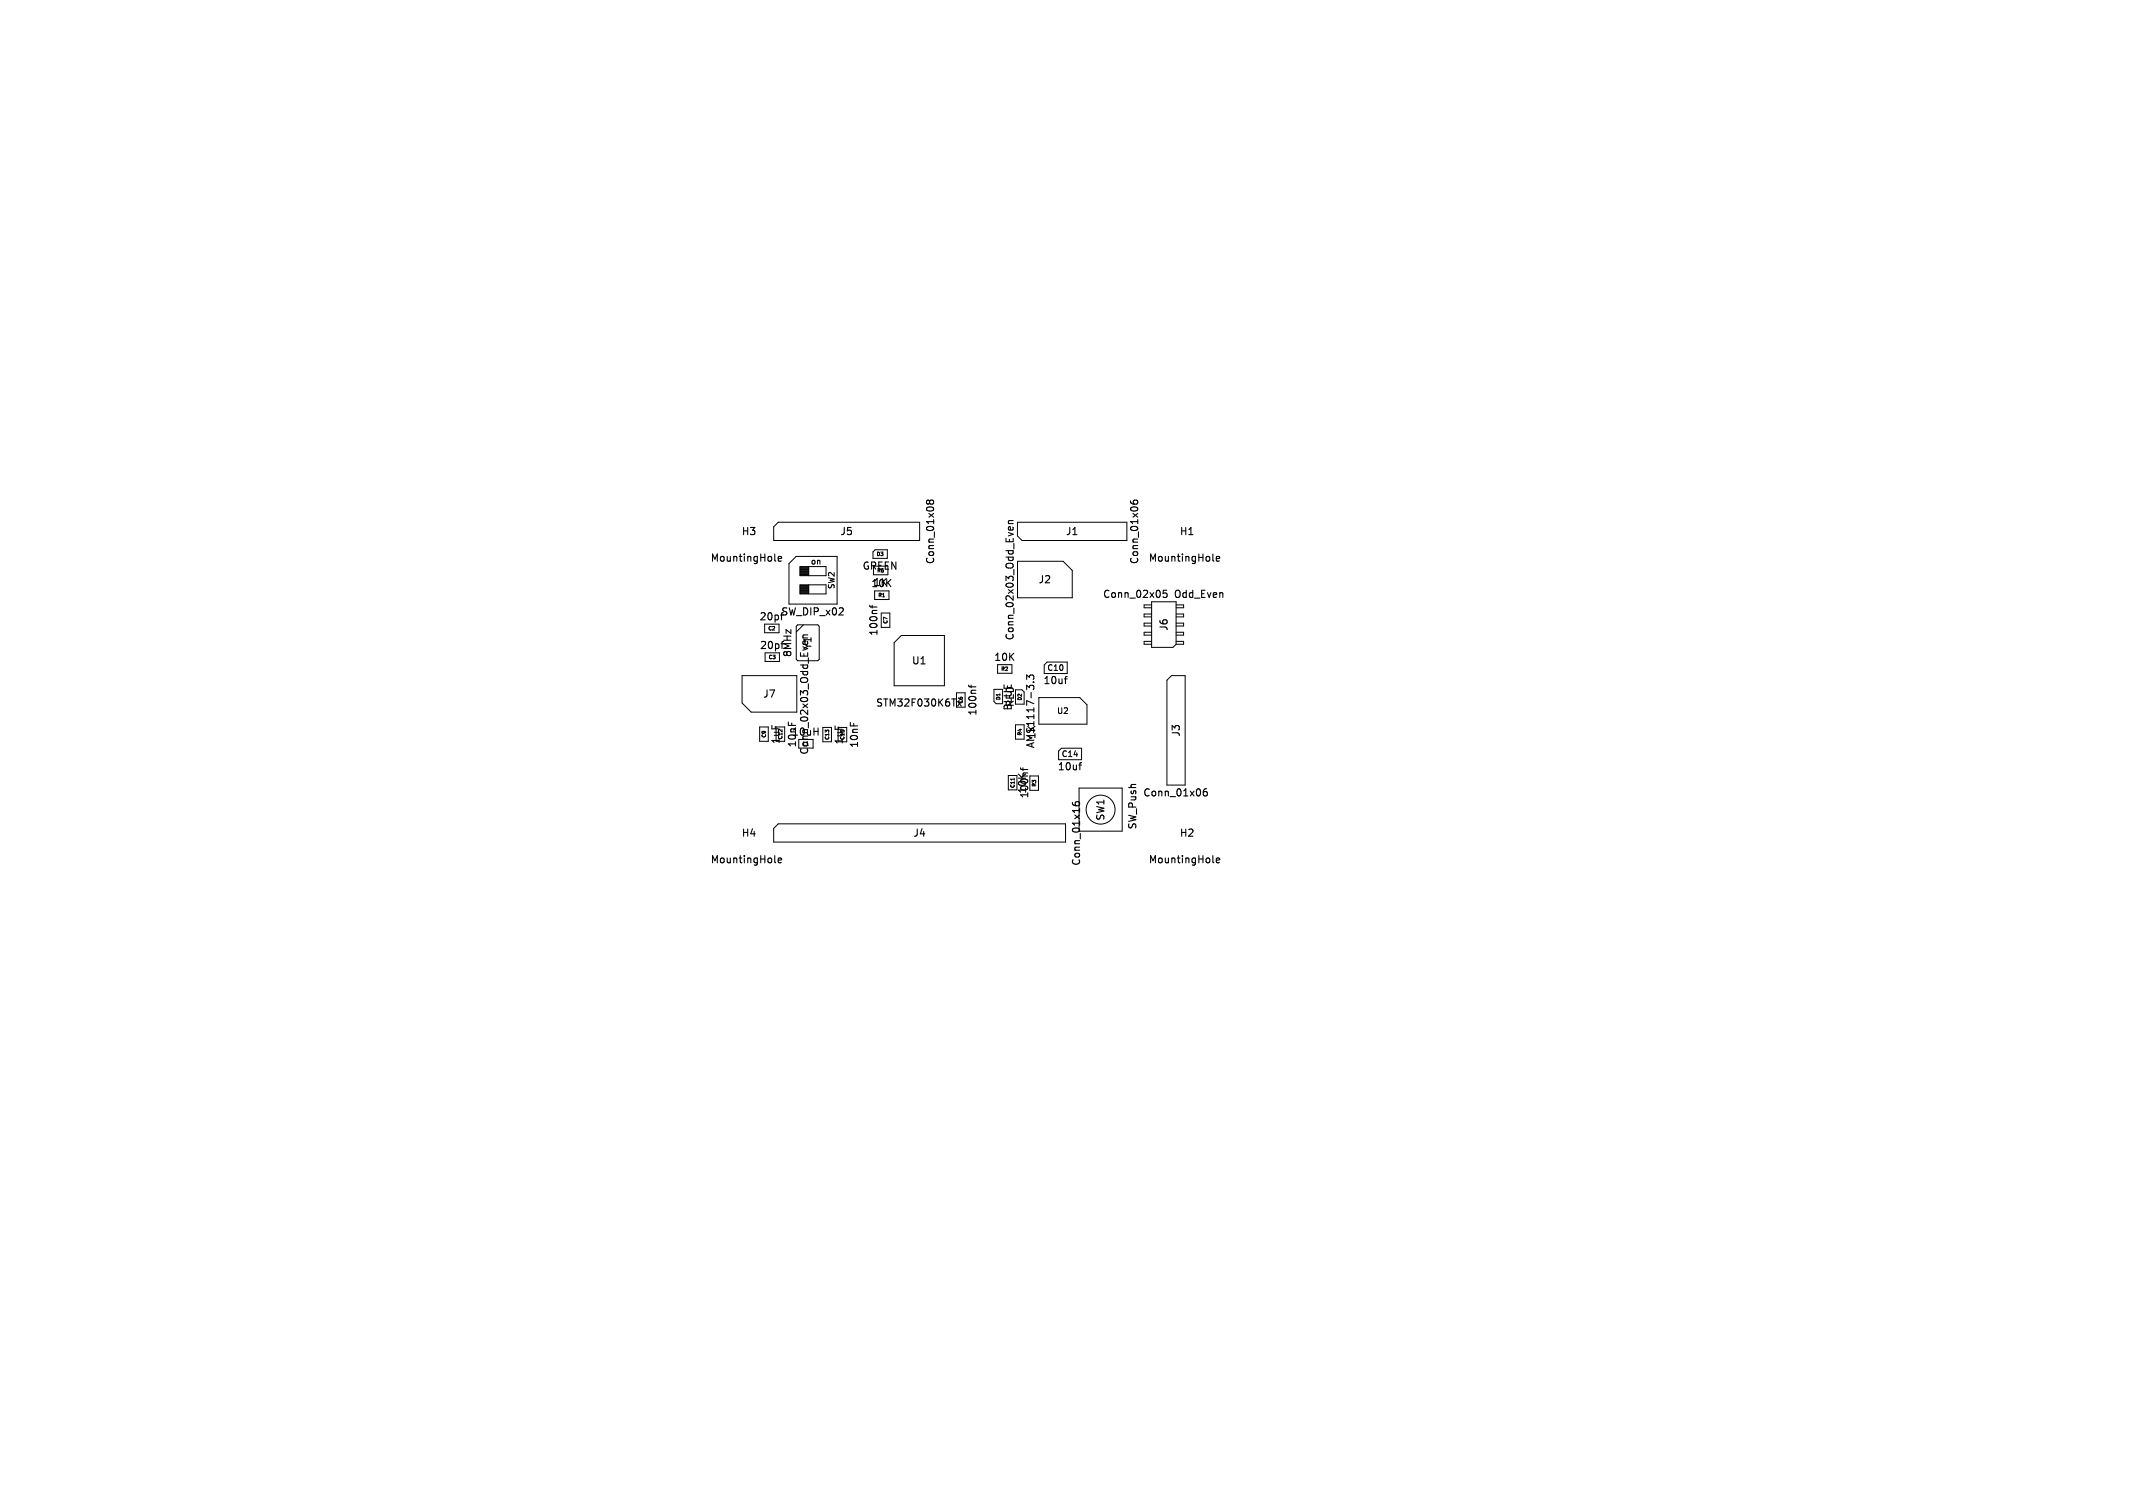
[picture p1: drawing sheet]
<svg xmlns="http://www.w3.org/2000/svg" width="297mm" height="210mm" viewBox="0 0 297 210" stroke-linecap="round" stroke-linejoin="round" font-family="sans-serif">
<defs><g id="words">
<g font-size="1.4">
<text x="103.2" y="74.7">H3</text>
<text x="116.9" y="74.7">J5</text>
<text x="148.3" y="74.7">J1</text>
<text x="164.2" y="74.7">H1</text>
<text x="98.9" y="78.4">MountingHole</text>
<text x="120" y="79.5">GREEN</text>
<text x="121.2" y="82">10K</text>
<text x="121.5" y="81.8">1K</text>
<text x="130.3" y="78.7" transform="rotate(-90 130.3 78.7)">Conn_01x08</text>
<text x="144.5" y="81.4">J2</text>
<text x="153.5" y="83.5">Conn_02x05</text>
<text x="158.7" y="78.7" transform="rotate(-90 158.7 78.7)">Conn_01x06</text>
<text x="159.9" y="78.4">MountingHole</text>
<text x="163.6" y="83.5">Odd_Even</text>
<text x="105.7" y="86.6">20pf</text>
<text x="108.7" y="85.9">SW_DIP_x02</text>
<text x="122.4" y="88.7" transform="rotate(-90 122.4 88.7)">100nf</text>
<text x="141.3" y="89.3" transform="rotate(-90 141.3 89.3)">Conn_02x03_Odd_Even</text>
<text x="162.8" y="88" transform="rotate(-90 162.8 88)">J6</text>
<text x="105.7" y="90.6">20pf</text>
<text x="110.4" y="91.6" transform="rotate(-90 110.4 91.6)">8MHz</text>
<text x="113.2" y="90.5" transform="rotate(-90 113.2 90.5)">Y1</text>
<text x="126.9" y="92.7">U1</text>
<text x="138.3" y="92.2">10K</text>
<text x="145.2" y="95.5">10uf</text>
<text x="106.2" y="97.4">J7</text>
<text x="121.9" y="98.6">STM32F030K6Tx</text>
<text x="136.2" y="99.8" transform="rotate(-90 136.2 99.8)">100nf</text>
<text x="141.1" y="99.1" transform="rotate(-90 141.1 99.1)">BLUE</text>
<text x="141.4" y="98.6" transform="rotate(-90 141.4 98.6)">RED</text>
<text x="108.8" y="103.7" transform="rotate(-90 108.8 103.7)">1uF</text>
<text x="110.2" y="102.7">10uH</text>
<text x="111" y="104.2" transform="rotate(-90 111 104.2)">10nF</text>
<text x="112.7" y="105.2" transform="rotate(-90 112.7 105.2)">Conn_02x03_Odd_Even</text>
<text x="117.5" y="103.8" transform="rotate(-90 117.5 103.8)">1uF</text>
<text x="119.7" y="104.3" transform="rotate(-90 119.7 104.3)">10nF</text>
<text x="144.2" y="104.3" transform="rotate(-90 144.2 104.3)">AMS1117-3.3</text>
<text x="144.4" y="103" transform="rotate(-90 144.4 103)">1K</text>
<text x="147.2" y="107.5">10uf</text>
<text x="164.5" y="102.7" transform="rotate(-90 164.5 102.7)">J3</text>
<text x="143.1" y="110.6" transform="rotate(-90 143.1 110.6)">10K</text>
<text x="159.1" y="111.1">Conn_01x06</text>
<text x="103.2" y="116.7">H4</text>
<text x="127.1" y="116.7">J4</text>
<text x="154" y="114.4" transform="rotate(-90 154 114.4)">SW1</text>
<text x="158.4" y="115.6" transform="rotate(-90 158.4 115.6)">SW_Push</text>
<text x="164.2" y="116.7">H2</text>
<text x="98.9" y="120.4">MountingHole</text>
<text x="150.6" y="120.7" transform="rotate(-90 150.6 120.7)">Conn_01x16</text>
<text x="159.9" y="120.4">MountingHole</text>
</g>
<g font-size="1.1">
<text x="112.8" y="78.8">on</text>
<text x="116.4" y="82.1" transform="rotate(-90 116.4 82.1)">SW2</text>
<text x="145.7" y="93.6">C10</text>
<text x="147.1" y="99.6">U2</text>
<text x="147.7" y="105.6">C14</text>
</g>
<g font-size=".7">
<text x="122" y="77.5">D3</text>
<text x="122.1" y="79.8">R6</text>
<text x="122.2" y="83.3">R1</text>
<text x="106.9" y="87.9">C2</text>
<text x="123.7" y="86.9" transform="rotate(-90 123.7 86.9)">C7</text>
<text x="107" y="91.9">C3</text>
<text x="139.3" y="93.5">R2</text>
<text x="134.2" y="98" transform="rotate(-90 134.2 98)">C6</text>
<text x="139.4" y="97.6" transform="rotate(-90 139.4 97.6)">D1</text>
<text x="142.4" y="97.6" transform="rotate(-90 142.4 97.6)">D2</text>
<text x="106.7" y="102.8" transform="rotate(-90 106.7 102.8)">C9</text>
<text x="109" y="103" transform="rotate(-90 109 103)">C12</text>
<text x="111.7" y="103.9">L1</text>
<text x="115.5" y="103.1" transform="rotate(-90 115.5 103.1)">C13</text>
<text x="117.7" y="103.1" transform="rotate(-90 117.7 103.1)">C15</text>
<text x="142.4" y="102.5" transform="rotate(-90 142.4 102.5)">R4</text>
<text x="141.4" y="109.8" transform="rotate(-90 141.4 109.8)">C11</text>
<text x="144.4" y="109.6" transform="rotate(-90 144.4 109.6)">R3</text>
</g>
</g></defs>
<g fill="none" stroke="#000" stroke-width=".15">
<path d="M107.9 77.2v.8l.1 .2M108.4 77.8l.4-.1v-.2h-.3l-.1 .1v.5h.4M129.4 69.8l-.2-.2-.2 .2 .1 .3 .1 .1 .2-.2M129.4 69.8l.2-.2h.2l.2 .2v.3l-.2 .1h-.3l-.1-.2M129.4 69.8v.2M140.4 73.7l.1-.3 .1-.1 .1 .5M140.4 72.9h.7M141 73.4l.1 .3M141.1 72.5h-.6l-.1 .3 .1 .1M157.4 69.7l.1 .3a.67 .67 0 0 0 .9 0l-.1-.3-.3-.1-.2 .2v.2l.2 .2M168.9 77.2v.8l.1 .2M169.4 77.8l.4-.1v-.2h-.3l-.1 .1v.5h.4"/>
<path d="M108.7 89.7h.4M108.9 89.4v.1M112.5 88.4h-.6l-.1 .3M121.1 84.3l.2 .2h.8M121.4 84.3v.4M133.3 97.7l.6 .6M133.9 97.7l-.6 .6M134.9 95.4l.1 .2h.9M135.2 95.4v.4M143 94.6v-.6l.3 .3 .1-.3h.5l.1 .2-.1 .4M143.9 95h.1M148.2 94.5h.4"/>
<path d="M148.6 94.2l-.2 .1M162.5 82.2h-.5l-.1 .5 .2-.1h.3l.1 .2v.3l-.2 .1-.4-.1M107.9 119.2v.8l.1 .2M108.4 119.8l.4-.1v-.2h-.3l-.1 .1v.5h.4M109.8 100.5v.5M113.3 101.9h.6M113.9 101.4v1M118.4 100.6v.5M142.1 106.9l.1 .3h.9M142.4 106.9v.4M143.1 107.6l-.6 .1M149.3 111.7l.1 .3a.67 .67 0 0 0 .9 0l-.1-.3-.3-.1-.2 .2 .1 .3 .1 .1"/>
<path d="M150.2 106.5h.4M150.6 106.2l-.2 .1M168 109.8l-.3 .1a.67 .67 0 0 0 0 .9h.4v-.4l-.2-.2-.3 .1-.1 .1M168.9 119.2v.8l.1 .2M169.4 119.8l.4-.1v-.2h-.3l-.1 .1v.5h.4"/>
</g>
<g fill="none" stroke="#000" stroke-width=".14">
<path d="M107.7 73.4l.7-.7h19.7v2.6h-20.4zM109.9 78.5l1-1h5.7v6.6h-6.7zM111.4 78.9h3.6v1.3h-3.6zM111.4 79h1.2M111.4 79.1h1.2M111.4 79.2h1.2M111.4 79.3h1.2M111.4 79.4h1.2M111.4 79.5h1.2M111.4 79.6h1.2M111.4 79.7h1.2M111.4 79.8h1.2"/>
<path d="M111.4 79.9h1.2M112.6 78.9v1.3M121.9 76.6h1.7v1.2h-2v-.9zM141.7 72.7h15.2v2.6h-14.6l-.6-.7zM141.7 78.2h6.3l1.3 1.2v3.8h-7.6zM103.3 94.1h7.6v5.1h-6.3l-1.3-1.3zM106.5 86.9v1.2h2v-1.2M106.5 90.9v1.2h2v-1.2M111.1 87h2.8l.2 .2v4.6l-.2 .2h-2.8l-.2-.2v-4.6zM111.4 81.4h3.6v1.3h-3.6zM111.4 80h1.2M111.4 80.1h1.2"/>
<path d="M111.4 81.5h1.2M111.4 81.6h1.2M111.4 81.7h1.2M111.4 81.8h1.2M111.4 81.9h1.2M111.4 82h1.2M111.4 82.1h1.2M111.4 82.2h1.2M111.4 82.3h1.2M111.4 82.4h1.2M111.4 82.5h1.2M111.4 82.6h1.2"/>
<path d="M111.9 87l-1 1M112.6 81.4v1.3M121.8 82.3v1.2h2v-1.2M122.7 85.4h1.2v2h-1.2M124.5 89.5l1-1h6v7h-7zM133.2 96.5h1.2v2h-1.2zM138.9 92.6v1.2h2v-1.2M139.6 96h-1.2v1.7l.3 .3h.9M141.4 96.1h.9l.3 .3v1.7h-1.2M144.6 97.1h5.7l1 1v2.7h-6.7zM145.4 92.6l.4-.4h2.8v1.6h-3.2M160.4 84.2h-1.1v.4h1.1"/>
<path d="M160.4 85.5h-1.1v.4h1.1M160.4 86.8h-1.1v.4h1.1M160.4 88.1h-1.1v.3h1.1M160.4 89.3h-1.1v.4h1.1M160.4 83.8h3.4v5.9l-.5 .5h-2.9zM163.1 94.1h1.9v15.2h-2.5v-14.6zM163.8 84.2h1v.4h-1M163.8 85.5h1v.4h-1M163.8 86.8h1v.4h-1M163.8 88.1h1v.3h-1M163.8 89.3h1v.4h-1M105.8 101.2h1.2v2h-1.2z"/>
<path d="M108.1 101.2h1.2v2h-1.2M108.4 114.7h40v2.6h-40.7v-1.9zM111.2 104.2h2M114.6 101.3h1.2v2h-1.2zM141.2 108.4v.3M141.4 100.9h1.2v2h-1.2zM141.6 108h-1.2v2h1.2M143.4 108.1h1.2v2h-1.2M147.4 104.6l.4-.4h2.8v1.6h-3.2M150.2 109.8h6v6h-6z"/>
<circle cx="153.2" cy="112.7" r="2.02"/>
</g>
<use href="#words"/>
</svg>
